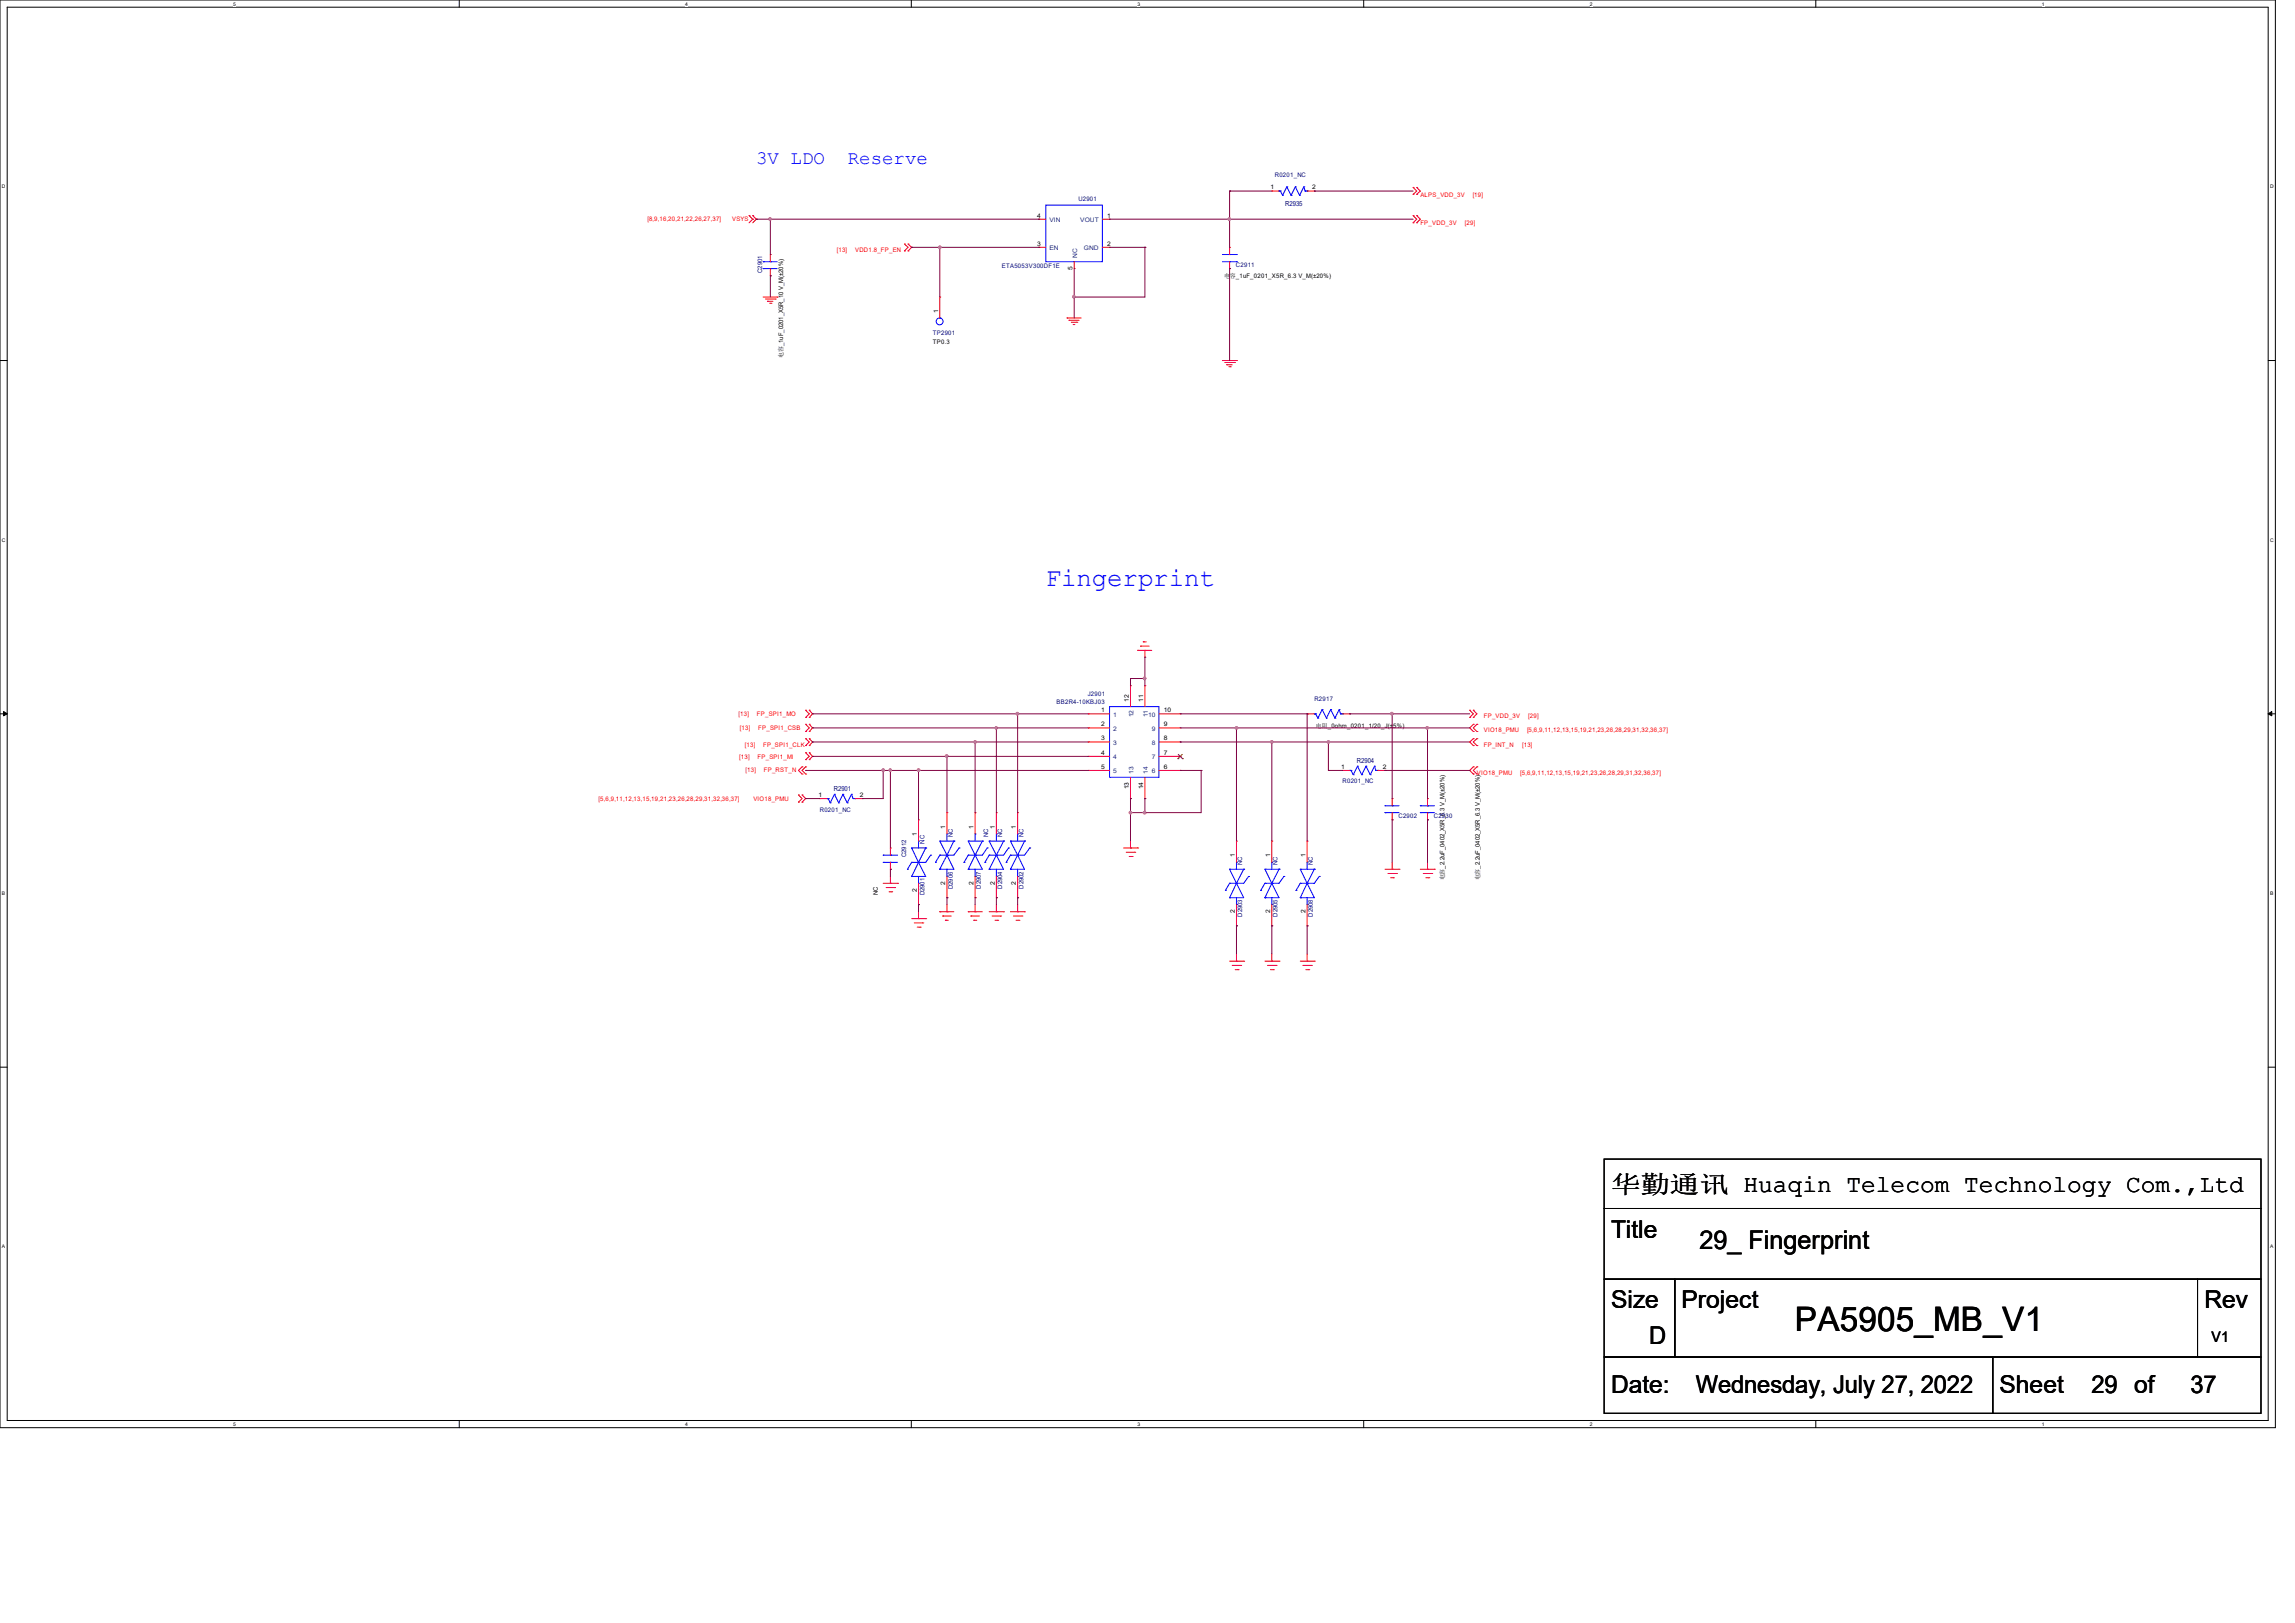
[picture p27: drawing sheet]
<svg xmlns="http://www.w3.org/2000/svg" width="297mm" height="210mm" viewBox="0 0 297 210" stroke-linecap="round" stroke-linejoin="round" font-family="sans-serif">
<defs><g id="words">
<text font-size="4.4" x="232.3" y="172.2">PA5905_MB_V1</text>
<text font-size="3.3" fill="#00f" x="135.3" y="75.8">Fingerprint</text>
<text font-size="3.3" x="219.9" y="161.7">29_ Fingerprint</text>
<g font-size="3.2">
<text x="208.5" y="154.3">华勤通讯 Huaqin Telecom Technology Com.,Ltd</text>
<text x="208.5" y="160.1">Title</text>
<text x="208.5" y="169.3">Size</text>
<text x="213.4" y="173.9">D</text>
<text x="217.6" y="169.3">Project</text>
<text x="285.3" y="169.3">Rev</text>
<text x="208.5" y="180.3">Date:</text>
<text x="219.5" y="180.3">Wednesday, July 27, 2022</text>
<text x="258.8" y="180.3">Sheet</text>
<text x="270.7" y="180.3">29 of</text>
<text x="283.5" y="180.3">37</text>
</g>
<g font-size="2.5" fill="#00f">
<text x="97.9" y="21.2">3V LDO</text>
<text x="109.7" y="21.2">Reserve</text>
</g>
<text font-size="1.9" x="286.2" y="173.6">V1</text>
<g font-size=".9" fill="#000080">
<text x="166.3" y="26.7">R2935</text>
<text x="175.6" y="98.7">R2904</text>
<text x="107.9" y="102.3">R2901</text>
</g>
<g font-size=".8" fill="#000080">
<text x="165" y="22.9">R0201_NC</text>
<text x="139.6" y="26">U2901</text>
<text x="98.6" y="35.3" transform="rotate(-90 98.6 35.3)">C2901</text>
<text x="129.7" y="34.6">ETA5053V300DF1E</text>
<text x="159.9" y="34.5">C2911</text>
<text x="120.7" y="43.4">TP2901</text>
<text x="136.7" y="91.1">BB2R4-10KBJ03</text>
<text x="140.8" y="90">J2901</text>
<text x="170.1" y="90.8">R2917</text>
<text x="173.7" y="101.3">R0201_NC</text>
<text x="106.1" y="105">R0201_NC</text>
<text x="181" y="105.8">C2902</text>
<text x="185.6" y="105.8">C2930</text>
<text x="117.3" y="110.9" transform="rotate(-90 117.3 110.9)">C2912</text>
<text x="119.6" y="109.2" transform="rotate(-90 119.6 109.2)">NC</text>
<text x="123.3" y="108.3" transform="rotate(-90 123.3 108.3)">NC</text>
<text x="127.9" y="108.3" transform="rotate(-90 127.9 108.3)">NC</text>
<text x="129.7" y="108.3" transform="rotate(-90 129.7 108.3)">NC</text>
<text x="132.5" y="108.3" transform="rotate(-90 132.5 108.3)">NC</text>
<text x="160.8" y="111.9" transform="rotate(-90 160.8 111.9)">NC</text>
<text x="165.3" y="111.9" transform="rotate(-90 165.3 111.9)">NC</text>
<text x="169.9" y="111.9" transform="rotate(-90 169.9 111.9)">NC</text>
<text x="119.6" y="115.9" transform="rotate(-90 119.6 115.9)">D2901</text>
<text x="123.3" y="115.1" transform="rotate(-90 123.3 115.1)">D2906</text>
<text x="127" y="115" transform="rotate(-90 127 115)">D2907</text>
<text x="129.7" y="115" transform="rotate(-90 129.7 115)">D2904</text>
<text x="132.5" y="115" transform="rotate(-90 132.5 115)">D2902</text>
<text x="160.8" y="118.6" transform="rotate(-90 160.8 118.6)">D2903</text>
<text x="165.3" y="118.6" transform="rotate(-90 165.3 118.6)">D2905</text>
<text x="169.9" y="118.6" transform="rotate(-90 169.9 118.6)">D2908</text>
</g>
<g font-size=".8" fill="#f00">
<text x="83.8" y="28.7">[8,9,16,20,21,22,26,27,37]</text>
<text x="94.7" y="28.7">VSYS</text>
<text x="183.8" y="29.1">FP_VDD_3V</text>
<text x="183.8" y="25.5">ALPS_VDD_3V</text>
<text x="189.6" y="29.1">[29]</text>
<text x="190.6" y="25.5">[19]</text>
<text x="108.3" y="32.6">[13]</text>
<text x="110.7" y="32.6">VDD1.8_FP_EN</text>
<text x="95.6" y="92.7">[13]</text>
<text x="95.8" y="94.5">[13]</text>
<text x="98" y="92.7">FP_SPI1_MO</text>
<text x="98.1" y="94.5">FP_SPI1_CSB</text>
<text x="192" y="93">FP_VDD_3V</text>
<text x="192" y="94.8">VIO18_PMU</text>
<text x="197.6" y="94.8">[5,6,9,11,12,13,15,19,21,23,26,28,29,31,32,36,37]</text>
<text x="197.8" y="93">[29]</text>
<text x="95.7" y="98.2">[13]</text>
<text x="96.4" y="96.6">[13]</text>
<text x="96.5" y="99.9">[13]</text>
<text x="98" y="98.2">FP_SPI1_MI</text>
<text x="98.8" y="96.6">FP_SPI1_CLK</text>
<text x="98.9" y="99.9">FP_RST_N</text>
<text x="191.1" y="100.2">VIO18_PMU</text>
<text x="192" y="96.6">FP_INT_N</text>
<text x="196.7" y="100.2">[5,6,9,11,12,13,15,19,21,23,26,28,29,31,32,36,37]</text>
<text x="197" y="96.6">[13]</text>
<text x="77.5" y="103.6">[5,6,9,11,12,13,15,19,21,23,26,28,29,31,32,36,37]</text>
<text x="97.5" y="103.6">VIO18_PMU</text>
</g>
<g font-size=".8">
<text x="134.2" y="28.2">4</text>
<text x="143.3" y="28.2">1</text>
<text x="164.4" y="24.5">1</text>
<text x="169.8" y="24.5">2</text>
<text x="134.2" y="31.8">3</text>
<text x="138.8" y="35" transform="rotate(-90 138.8 35)">5</text>
<text x="143.3" y="31.8">2</text>
<text x="158.4" y="36">电容_1uF_0201_X5R_6.3 V_M(±20%)</text>
<text x="121.4" y="40.5" transform="rotate(-90 121.4 40.5)">1</text>
<text x="101.3" y="46.3" transform="rotate(-90 101.3 46.3)">电容_1uF_0201_X5R_10 V_M(±20%)</text>
<text x="120.7" y="44.6">TP0.3</text>
<text x="142.5" y="92.2">1</text>
<text x="142.5" y="94">2</text>
<text x="142.5" y="95.8">3</text>
<text x="146.1" y="90.8" transform="rotate(-90 146.1 90.8)">12</text>
<text x="147.9" y="90.8" transform="rotate(-90 147.9 90.8)">11</text>
<text x="150.6" y="95.8">8</text>
<text x="150.6" y="94">9</text>
<text x="150.6" y="92.2">10</text>
<text x="170.3" y="94.1">电阻_0ohm_0201_1/20_J(±5%)</text>
<text x="142.5" y="97.7">4</text>
<text x="142.5" y="99.5">5</text>
<text x="150.6" y="99.5">6</text>
<text x="150.6" y="97.7">7</text>
<text x="173.6" y="99.5">1</text>
<text x="178.9" y="99.5">2</text>
<text x="105.9" y="103.1">1</text>
<text x="111.3" y="103.1">2</text>
<text x="122.3" y="107.3" transform="rotate(-90 122.3 107.3)">1</text>
<text x="126" y="107.3" transform="rotate(-90 126 107.3)">1</text>
<text x="128.7" y="107.3" transform="rotate(-90 128.7 107.3)">1</text>
<text x="131.5" y="107.3" transform="rotate(-90 131.5 107.3)">1</text>
<text x="146.1" y="102.2" transform="rotate(-90 146.1 102.2)">13</text>
<text x="147.9" y="102.2" transform="rotate(-90 147.9 102.2)">14</text>
<text x="118.7" y="108.2" transform="rotate(-90 118.7 108.2)">1</text>
<text x="159.8" y="111" transform="rotate(-90 159.8 111)">1</text>
<text x="164.4" y="111" transform="rotate(-90 164.4 111)">1</text>
<text x="168.9" y="111" transform="rotate(-90 168.9 111)">1</text>
<text x="186.9" y="113.9" transform="rotate(-90 186.9 113.9)">电容_2.2uF_0402_X5R_6.3 V_M(±20%)</text>
<text x="191.5" y="113.9" transform="rotate(-90 191.5 113.9)">电容_2.2uF_0402_X5R_6.3 V_M(±20%)</text>
<text x="113.6" y="115.8" transform="rotate(-90 113.6 115.8)">NC</text>
<text x="118.7" y="115.4" transform="rotate(-90 118.7 115.4)">2</text>
<text x="122.3" y="114.5" transform="rotate(-90 122.3 114.5)">2</text>
<text x="126" y="114.5" transform="rotate(-90 126 114.5)">2</text>
<text x="128.7" y="114.5" transform="rotate(-90 128.7 114.5)">2</text>
<text x="131.5" y="114.5" transform="rotate(-90 131.5 114.5)">2</text>
<text x="159.8" y="118.2" transform="rotate(-90 159.8 118.2)">2</text>
<text x="164.4" y="118.2" transform="rotate(-90 164.4 118.2)">2</text>
<text x="168.9" y="118.2" transform="rotate(-90 168.9 118.2)">2</text>
</g>
<g font-size=".8" fill="#004080">
<text x="135.8" y="28.7">VIN</text>
<text x="139.8" y="28.7">VOUT</text>
<text x="135.8" y="32.4">EN</text>
<text x="139.4" y="33.4" transform="rotate(-90 139.4 33.4)">NC</text>
<text x="140.3" y="32.4">GND</text>
<text x="144.1" y="92.7">1</text>
<text x="144.1" y="94.6">2</text>
<text x="146.7" y="92.8" transform="rotate(-90 146.7 92.8)">12</text>
<text x="148.5" y="92.8" transform="rotate(-90 148.5 92.8)">11</text>
<text x="148.6" y="92.7">10</text>
<text x="149.1" y="94.6">9</text>
<text x="144.1" y="96.4">3</text>
<text x="144.1" y="98.3">4</text>
<text x="144.1" y="100.1">5</text>
<text x="146.7" y="100.1" transform="rotate(-90 146.7 100.1)">13</text>
<text x="148.5" y="100.1" transform="rotate(-90 148.5 100.1)">14</text>
<text x="149.1" y="100.1">6</text>
<text x="149.1" y="98.3">7</text>
<text x="149.1" y="96.4">8</text>
</g>
<g font-size=".6">
<text x="30.2" y=".7">5</text>
<text x="88.7" y=".7">4</text>
<text x="147.2" y=".7">3</text>
<text x="205.7" y=".7">2</text>
<text x="264.2" y=".7">1</text>
<text x=".3" y="24.4">D</text>
<text x="293.8" y="24.4">D</text>
<text x=".3" y="70.1">C</text>
<text x="293.8" y="70.1">C</text>
<text x=".3" y="115.8">B</text>
<text x="293.8" y="115.8">B</text>
<text x=".3" y="161.5">A</text>
<text x="293.8" y="161.5">A</text>
<text x="30.2" y="184.5">5</text>
<text x="88.7" y="184.5">4</text>
<text x="147.2" y="184.5">3</text>
<text x="205.7" y="184.5">2</text>
<text x="264.2" y="184.5">1</text>
</g>
</g></defs>
<path d="M0 0h294.5v184.7h-294.5zM.9 .9h292.6v182.9h-292.6z" fill="none" stroke="#000" stroke-width=".13"/>
<g fill="#fff">
<path d="M30.2 .1h.3v.7h-.3z"/>
<path d="M30.2 183.9h.3v.8h-.3z"/>
</g>
<path d="M59.4 0v.9M59.4 183.8v.9" fill="none" stroke="#000" stroke-width=".13"/>
<g fill="#fff">
<path d="M88.7 .1h.3v.7h-.3z"/>
<path d="M88.7 183.9h.3v.8h-.3z"/>
</g>
<path d="M117.9 0v.9M117.9 183.8v.9" fill="none" stroke="#000" stroke-width=".13"/>
<g fill="#fff">
<path d="M147.2 .1h.3v.7h-.3z"/>
<path d="M147.2 183.9h.3v.8h-.3z"/>
</g>
<path d="M176.5 0v.9M176.5 183.8v.9" fill="none" stroke="#000" stroke-width=".13"/>
<g fill="#fff">
<path d="M205.7 .1h.4v.7h-.4z"/>
<path d="M205.7 183.9h.4v.8h-.4z"/>
</g>
<path d="M235 0v.9M235 183.8v.9" fill="none" stroke="#000" stroke-width=".13"/>
<g fill="#fff">
<path d="M264.2 .1h.4v.7h-.4z"/>
<path d="M264.2 183.9h.4v.8h-.4z"/>
<path d="M.3 23.8h.4v.7h-.4z"/>
<path d="M293.8 23.8h.5v.7h-.5z"/>
<path d="M.3 69.5h.4v.7h-.4z"/>
<path d="M293.8 69.5h.5v.7h-.5z"/>
</g>
<path d="M0 46.7h.9M293.5 46.7h1" fill="none" stroke="#000" stroke-width=".13"/>
<g fill="#fff">
<path d="M.3 115.2h.4v.8h-.4z"/>
<path d="M293.8 115.2h.4v.8h-.4z"/>
</g>
<path d="M0 92.4h.9M293.5 92.4h1" fill="none" stroke="#000" stroke-width=".13"/>
<path d="M.5 92.1l.4 .3-.4 .2zM293.5 92.4l.5-.3v.5z" fill="#000" stroke="#000" stroke-width=".13"/>
<g fill="#fff">
<path d="M.3 161h.3v.7h-.3z"/>
<path d="M293.8 161h.4v.7h-.4z"/>
</g>
<path d="M0 138.1h.9M293.5 138.1h1M207.6 156.4h85v9.1h-85zM207.6 150h85v6.4h-85zM207.6 165.5h9.1v10.1h-9.1zM207.6 175.6h50.3v7.3h-50.3zM216.7 165.5h67.7v10.1h-67.7zM257.9 175.6h34.7v7.3h-34.7zM284.4 165.5h8.2v10.1h-8.2z" fill="none" stroke="#000" stroke-width=".13"/>
<g fill="none" stroke="#f00" stroke-width=".13">
<path d="M96.9 27.9h.1M96.9 27.9l.5 .5M97.4 28.4h.1M97.4 27.9h.1M97.4 28.4l-.5 .4M97.4 27.9l.5 .5M97.9 28.4h.1M97.9 28.4l-.5 .4M98.8 38.4h1.8M99.1 38.7h1.2M99.3 39h.1M99.3 39h.7"/>
<path d="M99.6 39.2h.2M99.7 32.9h.1M99.7 35.7h.1M99.7 32.9v1M99.7 34.8v.9M99.8 39.2h.1M100.3 38.7h.1M100.6 38.4h.1M117.1 31.6h.1M117.1 32.5h.1M117.1 31.6l.4 .4-.4 .5M117.5 32.5h.1"/>
<path d="M117.5 31.6h.1M117.5 31.6l.5 .4-.5 .5M121.6 38.4h.1M121.6 38.4v2.7M134.5 32h.1M134.5 28.4h.1M134.5 32h.8M134.5 28.4h.8M139 34.8h.1M139 33.9v.9M142.7 32h.9M142.7 28.4h.9"/>
<path d="M143.6 32h.1M143.6 28.4h.1M159.1 34.8h.1M159.1 32h.1M159.1 32v.9M159.1 33.9v.9M164.6 24.7h.1M164.6 24.7h.9M169.2 24.7h.9M170.1 24.7h.1M182.9 28.8h.1M182.9 27.9h.1"/>
<path d="M182.9 25.1h.1M182.9 24.3h.1M182.9 27.9l.4 .5-.4 .4M182.9 24.3l.4 .4-.4 .4M183.3 28.8h.1M183.3 27.9h.1M183.3 25.1h.1M183.3 24.3h.1M183.3 27.9l.5 .5-.5 .4M183.3 24.3l.5 .4-.5 .4M138.1 41.1h.1M138.1 41.1h1.8"/>
<path d="M138.3 41.4h.1M138.3 41.4h1.4M138.6 41.7h.8M138.9 42h.1M138.9 42h.2M139.4 41.7h.1M158.2 46.7h1.8M158.5 46.9h1.3M158.7 47.2h.1M158.7 47.2h.8M159 47.5h.2M159.2 47.5h.1"/>
<path d="M159.8 46.9h.1M160 46.7h.1M103.8 99.2h.1M103.8 99.2l-.5 .5 .5 .5M104.3 92.8h.1M104.3 91.9h.1M104.3 94.7h.1M104.3 93.7h.1M104.3 95.6h.1M104.3 96.5h.1M104.3 98.3h.1M104.3 97.4h.1"/>
<path d="M104.3 99.2h.1M104.3 91.9l.4 .5-.4 .4M104.3 93.7l.4 .5-.4 .5M104.3 95.6l.4 .4-.4 .5M104.3 97.4l.4 .5-.4 .4M104.3 99.2l-.5 .5 .5 .5M104.7 91.9h.1M104.7 92.8h.1M104.7 93.7h.1M104.7 94.7h.1M104.7 96.5h.1M104.7 95.6h.1"/>
<path d="M104.7 97.4h.1M104.7 98.3h.1M104.7 91.9l.5 .5-.5 .4M104.7 93.7l.5 .5-.5 .5M104.7 95.6l.5 .4-.5 .5M104.7 97.4l.5 .5-.5 .4M140.8 92.4h.1M140.8 94.2h.1M140.8 96h.1M140.8 97.9h.1M140.8 99.7h.1M140.8 92.4h2.8"/>
<path d="M140.8 94.2h2.8M140.8 96h2.8M140.8 97.9h2.8M140.8 99.7h2.8M146.3 88.7h.1M146.3 88.7v2.7M147.2 84.2h.1M147.2 84.2h1.9M147.6 83.6h.1M147.6 83.6h1.1M148 83.1h.1M148 83.1h.3"/>
<path d="M148.2 84.2h.1M148.2 88.7h.1M148.2 84.2v.8M148.2 88.7v2.7M150 92.4h2.7M150 94.2h2.7M150 96h2.7M150 97.9h2.7M150 99.7h2.7M152.7 99.7h.1M152.7 97.9h.1M152.7 96h.1"/>
<path d="M152.7 94.2h.1M152.7 92.4h.1M169.2 92.4h.1M169.2 92.4h.9M173.7 99.7h.1M173.7 92.4h1M173.7 99.7h1M174.7 92.4h.1M178.3 99.7h.9M179.2 99.7h.1M190.2 91.9h.1M190.2 92.8h.1"/>
<path d="M190.2 91.9l.5 .5-.5 .4M190.7 91.9h.1M190.7 92.8h.1M190.7 94.7h.1M190.7 93.7h.1M190.7 96.5h.1M190.7 95.6h.1M190.7 99.2h.1M190.7 91.9l.4 .5-.4 .4M190.7 93.7l-.5 .5 .5 .5M190.7 95.6l-.5 .4 .5 .5M190.7 99.2l-.5 .5 .5 .5"/>
<path d="M191.1 93.7h.1M191.1 94.7h.1M191.1 95.6h.1M191.1 96.5h.1M191.1 99.2h.1M191.1 93.7l-.4 .5 .4 .5M191.1 95.6l-.4 .4 .4 .5M191.1 99.2l-.4 .5 .4 .5M103.3 103.8h.1M103.3 102.9h.1M103.3 102.9l.5 .4-.5 .5M103.8 100.2h.1"/>
<path d="M103.8 102.9h.1M103.8 103.8h.1M103.8 102.9l.5 .4-.5 .5M104.3 100.2h.1M106.1 103.3h.1M106.1 103.3h.9M110.7 103.3h.9M111.6 103.3h.1M114.3 114.3h1.9M114.7 114.9h1.1M115.1 115.4h.3M115.2 114.3h.1"/>
<path d="M115.2 109.7h.1M115.2 112.5h.1M115.2 109.7v1M115.2 111.6v.9M115.2 113.4v.9M115.4 115.4h.1M115.8 114.9h.1M116.2 114.3h.1M118 118.9h1.8M118.3 119.4h1.1M118.7 120h.4M118.9 118.9h.1"/>
<path d="M118.9 106.1h.1M118.9 117.1h.1M118.9 106.1v2.7M118.9 114.3v2.8M118.9 118v.9M119.1 120h.1M119.4 119.4h.1M119.8 118.9h.1M121.6 118h.1M121.6 118h1.8M122 118.5h.1M122 118.5h1.1"/>
<path d="M122.3 119.1h.1M122.3 119.1h.4M122.6 118h.1M122.6 105.2h.1M122.6 116.2h.1M122.6 105.2v2.7M122.6 113.4v2.8M122.6 117.1v.9M125.3 118h.1M125.3 118h1.8M125.6 118.5h.1M125.6 118.5h1.1"/>
<path d="M126 119.1h.1M126 119.1h.4M126.2 118h.1M126.2 105.2h.1M126.2 116.2h.1M126.2 105.2v2.7M126.2 113.4v2.8M126.2 117.1v.9M128 118h1.9M128.4 118.5h1.1M128.8 119.1h.3M128.9 118h.1"/>
<path d="M128.9 105.2h.1M128.9 116.2h.1M128.9 105.2v2.7M128.9 113.4v2.8M128.9 117.1v.9M129.1 119.1h.1M129.5 118.5h.1M129.9 118h.1M130.8 118h1.8M131.1 118.5h1.1M131.5 119.1h.4M131.7 118h.1"/>
<path d="M131.7 105.2h.1M131.7 116.2h.1M131.7 105.2v2.7M131.7 113.4v2.8M131.7 117.1v.9M131.9 119.1h.1M132.2 118.5h.1M132.6 118h.1M145.4 109.7h1.8M145.8 110.3h1.1M146.1 110.8h.4M146.3 109.7h.1"/>
<path d="M146.3 103.3h.1M146.3 100.6v2.7M146.3 108.8v.9M146.5 110.8h.1M146.9 110.3h.1M147.2 109.7h.1M148.2 103.3h.1M148.2 100.6v2.7M160 108.8h.1M160 119.8h.1M160 108.8v2.8M160 117.1v2.7"/>
<path d="M164.6 108.8h.1M164.6 119.8h.1M164.6 108.8v2.8M164.6 117.1v2.7M169.2 108.8h.1M169.2 119.8h.1M169.2 108.8v2.8M169.2 117.1v2.7M179.2 112.5h1.9M179.6 113h1.1M180 113.6h.3M180.2 112.5h.1"/>
<path d="M180.2 103.3h.1M180.2 106.1h.1M180.2 103.3v1M180.2 105.2v.9M180.2 111.6v.9M180.3 113.6h.1M180.7 113h.1M181.1 112.5h.1M183.8 112.5h1.8M184.2 113h1.1M184.5 113.6h.4M184.7 112.5h.1"/>
<path d="M184.7 103.3h.1M184.7 106.1h.1M184.7 103.3v1M184.7 105.2v.9M184.7 111.6v.9M184.9 113.6h.1M185.3 113h.1M185.6 112.5h.1M190.7 100.2h.1M191.1 100.2h.1M159.1 124.4h1.9M159.5 124.9h1.1"/>
<path d="M159.9 125.5h.3M160 124.4h.1M160 123.4v1M160.2 125.5h.1M160.6 124.9h.1M161 124.4h.1M163.7 124.4h1.8M164 124.9h1.1M164.4 125.5h.4M164.6 124.4h.1M164.6 123.4v1M164.8 125.5h.1"/>
<path d="M165.1 124.9h.1M165.5 124.4h.1M168.3 124.4h1.8M168.6 124.9h1.1M169 125.5h.4M169.2 124.4h.1M169.2 123.4v1M169.4 125.5h.1M169.7 124.9h.1M170.1 124.4h.1"/>
</g>
<g fill="none" stroke="#00f" stroke-width=".13">
<path d="M98.8 33.9h.1M98.8 34.8h.1M98.8 33.9h1.8M98.8 34.8h1.8M99.7 33.9h.1M99.7 34.8h.1M135.3 26.5h7.4v7.4h-7.4zM158.2 33.9h1.8M158.2 32.9h1.8M159.1 33.9h.1M159.1 32.9h.1M160 33.9h.1"/>
<path d="M160 32.9h.1M165.5 24.7h.1M165.5 24.7h.2M165.7 24.7h.1M165.7 24.7l.3 .6M166 25.3h.1M166.5 24.2h.1M166.5 24.2l.6 1.1M166.5 24.2l-.5 1.1M167.1 25.3h.1M167.6 24.2h.1M167.6 24.2l.6 1.1"/>
<path d="M167.6 24.2l-.5 1.1M168.2 25.3h.1M168.7 24.2h.1M168.7 24.2l.2 .5M168.7 24.2l-.5 1.1M168.9 24.7h.1M168.9 24.7h.3M169.2 24.7h.1M121.6 41.1h.1M143.6 91.4h6.4v9.2h-6.4zM170.1 92.4h.1M170.1 92.4h.2"/>
<path d="M170.3 92.4h.1M170.3 92.4l.3 .5M170.6 92.9h.1M171.1 91.8h.1M171.1 91.8l.6 1.1M171.1 91.8l-.5 1.1M171.7 92.9h.1M172.2 91.8h.1M172.2 91.8l.6 1.1M172.2 91.8l-.5 1.1M172.8 92.9h.1M173.3 91.8h.1"/>
<path d="M173.3 91.8l.2 .6M173.3 91.8l-.5 1.1M173.5 92.4h.1M173.5 92.4h.2M173.7 92.4h.1M174.7 99.7h.1M174.8 99.7h.1M174.8 99.7l.3 .5M175.7 99.1h.1M175.7 99.1l.5 1.1M175.7 99.1l-.6 1.1M176.8 99.1h.1"/>
<path d="M176.8 99.1l.5 1.1M176.8 99.1l-.6 1.1M177.9 99.1h.1M177.9 99.1l.2 .6M177.9 99.1l-.6 1.1M178.1 99.7h.1M178.1 99.7h.2M178.3 99.7h.1M107 103.3h.1M107 103.3h.2M107.2 103.3h.1M107.2 103.3l.2 .6"/>
<path d="M107.4 103.9h.1M108 102.8h.1M108 102.8l.5 1.1M108 102.8l-.6 1.1M108.5 103.9h.1M109.1 102.8h.1M109.1 102.8l.5 1.1M109.1 102.8l-.6 1.1M109.6 103.9h.1M110.2 102.8h.1M110.2 102.8l.2 .5M110.2 102.8l-.6 1.1"/>
<path d="M110.4 103.3h.1M110.4 103.3h.3M110.7 103.3h.1M114.3 110.7h.1M114.3 111.6h.1M114.3 110.7h1.9M114.3 111.6h1.9M115.2 110.7h.1M115.2 111.6h.1M117.4 112.5h.1M118 109.7h.1M118 111.6h.1"/>
<path d="M118 113.4h.1M118 109.7l.9 1.9M118 109.7h1.8M118 111.6l-.6 .9M118.9 111.6h.1M118.9 108.8h.1M118.9 114.3h.1M118.9 108.8v.9M118.9 113.4v.9M118.9 111.6l.9 1.8h-1.8M118.9 111.6l-.9 1.8M119.8 109.7h.1"/>
<path d="M119.8 109.7l-.9 1.9M120.4 110.7h.1M120.4 110.7l-.6 .9h-1.8M121.1 111.6h.1M121.6 108.8h.1M121.6 110.7h.1M121.6 112.5h.1M121.6 108.8l1 1.9M121.6 108.8h1.8M121.6 110.7l-.5 .9M122.6 110.7h.1M122.6 107.9h.1"/>
<path d="M122.6 113.4h.1M122.6 110.7l.8 1.8h-1.8M122.6 107.9v.9M122.6 112.5v.9M122.6 110.7l-1 1.8M123.4 108.8h.1M123.4 108.8l-.8 1.9M124.1 109.7h.1M124.1 109.7l-.7 1h-1.8M124.8 111.6h.1M125.3 108.8h.1M125.3 110.7h.1"/>
<path d="M125.3 112.5h.1M125.3 108.8h1.8M125.3 108.8l.9 1.9M125.3 110.7l-.5 .9M126.2 110.7h.1M126.2 107.9h.1M126.2 113.4h.1M126.2 110.7l.9 1.8h-1.8M126.2 107.9v.9M126.2 112.5v.9M126.2 110.7l-.9 1.8M127.1 108.8h.1"/>
<path d="M127.1 108.8l-.9 1.9M127.5 111.6h.1M127.8 109.7h.1M127.8 109.7l-.7 1h-1.8M128 108.8h.1M128 110.7h.1M128 112.5h.1M128 108.8l1.9 3.7h-1.9M128 108.8h1.9M128 110.7l-.5 .9M128.9 110.7h.1M128.9 107.9h.1"/>
<path d="M128.9 113.4h.1M128.9 107.9v.9M128.9 112.5v.9M129.9 108.8h.1M129.9 108.8l-1.9 3.7M130.2 111.6h.1M130.5 109.7h.1M130.5 109.7l-.6 1h-1.9M130.8 108.8h.1M130.8 110.7h.1M130.8 112.5h.1M130.8 108.8h1.8"/>
<path d="M130.8 108.8l.9 1.9M130.8 110.7l-.6 .9M131.7 110.7h.1M131.7 107.9h.1M131.7 113.4h.1M131.7 110.7l.9 1.8h-1.8M131.7 107.9v.9M131.7 112.5v.9M131.7 110.7l-.9 1.8M132.6 108.8h.1M132.6 108.8l-.9 1.9M133.3 109.7h.1"/>
<path d="M133.3 109.7l-.7 1h-1.8M158.6 115.2h.1M159.1 112.5h.1M159.1 114.3h.1M159.1 116.2h.1M159.1 112.5h1.9M159.1 112.5l.9 1.8M159.1 114.3l-.5 .9M160 114.3h.1M160 111.6h.1M160 117.1h.1M160 114.3l1 1.9h-1.9"/>
<path d="M160 111.6v.9M160 116.2v.9M160 114.3l-.9 1.9M161 112.5h.1M161 112.5l-1 1.8M161.6 113.4h.1M161.6 113.4l-.6 .9h-1.9M163.2 115.2h.1M163.7 112.5h.1M163.7 114.3h.1M163.7 116.2h.1M163.7 112.5h1.8"/>
<path d="M163.7 112.5l.9 1.8M163.7 114.3l-.5 .9M164.6 114.3h.1M164.6 111.6h.1M164.6 117.1h.1M164.6 114.3l.9 1.9h-1.8M164.6 111.6v.9M164.6 116.2v.9M164.6 114.3l-.9 1.9M165.5 112.5h.1M165.5 112.5l-.9 1.8M166.2 113.4h.1"/>
<path d="M166.2 113.4l-.7 .9h-1.8M167.7 115.2h.1M168.3 112.5h.1M168.3 114.3h.1M168.3 116.2h.1M168.3 112.5l.9 1.8M168.3 112.5h1.8M168.3 114.3l-.6 .9M169.2 114.3h.1M169.2 111.6h.1M169.2 117.1h.1M169.2 111.6v.9"/>
<path d="M169.2 116.2v.9M169.2 114.3l.9 1.9h-1.8M169.2 114.3l-.9 1.9M170.1 112.5h.1M170.1 112.5l-.9 1.8M170.7 113.4h.1M170.7 113.4l-.6 .9h-1.8M175.1 100.2h.1M176.2 100.2h.1M177.3 100.2h.1M179.2 104.3h.1M179.2 105.2h.1"/>
<path d="M179.2 104.3h1.9M179.2 105.2h1.9M180.2 104.3h.1M180.2 105.2h.1M183.8 104.3h.1M183.8 105.2h.1M183.8 104.3h1.8M183.8 105.2h1.8M184.7 104.3h.1M184.7 105.2h.1"/>
<circle cx="121.6" cy="41.6" r=".44"/>
</g>
<path d="M152.4 98.2h.1M152.5 97.6l.5 .6M153 97.6l-.6 .6M153 98.2h.1" fill="none" stroke="#804000" stroke-width=".13"/>
<g fill="none" stroke="#800040" stroke-width=".13">
<path d="M97.9 28.4h.1M97.9 28.4h36.6M99.7 28.4h.1M99.7 35.7h.1M99.7 28.4v4.5M99.7 35.7v2.7M118 32h.1M118 32h16.5M121.6 32h.1M121.6 32v6.4M134.5 28.4h.1M134.5 32h.1"/>
<path d="M139 38.4h.1M139 34.8v6.3M143.6 28.4h39.3M143.6 32h4.6M148.2 32h.1M148.2 32v6.4h-9.2M159.1 34.8h.1M159.1 28.4h.1M159.1 24.7h.1M159.1 24.7v7.3M159.1 34.8v11.9M159.1 24.7h5.5"/>
<path d="M170.1 24.7h.1M170.1 24.7h12.8M104.3 99.7h.1M104.3 99.7h36.5M105.2 92.4h.1M105.2 94.2h.1M105.2 96h.1M105.2 97.9h.1M105.2 92.4h35.6M105.2 94.2h35.6M105.2 96h35.6M105.2 97.9h35.6"/>
<path d="M114.3 99.7h.1M114.3 99.7v3.6h-2.7M115.2 99.7h.1M115.2 99.7v10M118.9 99.7h.1M118.9 99.7v6.4M122.6 97.9h.1M122.6 97.9v7.3M126.2 96h.1M126.2 96v9.2M128.9 94.2h.1M128.9 94.2v11"/>
<path d="M131.7 92.4h.1M131.7 92.4v12.8M146.3 87.8h.1M146.3 87.8h1.9M146.3 87.8v.9M148.2 85h.1M148.2 87.8h.1M148.2 85v3.7M152.7 96h.1M152.7 99.7h.1M152.7 92.4h16.5M152.7 94.2h37.5"/>
<path d="M152.7 96h37.5M152.7 99.7h2.7M155.4 99.7h.1M155.4 99.7v5.5h-9.1M160 94.2h.1M160 94.2v14.6M164.6 96h.1M164.6 96v12.8M169.2 92.4h.1M169.2 92.4v16.4M171.9 96h.1M171.9 99.7h.1"/>
<path d="M171.9 96v3.7M171.9 99.7h1.8M174.7 92.4h.1M174.7 92.4h15.5M179.2 99.7h.1M179.2 99.7h11M180.2 92.4h.1M180.2 92.4v10.9M184.7 94.2h.1M184.7 94.2v9.1M104.3 103.3h.1M104.3 103.3h1.8"/>
<path d="M111.6 103.3h.1M115.2 112.5h.1M115.2 112.5v.9M118.9 117.1h.1M118.9 117.1v.9M122.6 116.2h.1M122.6 116.2v.9M126.2 116.2h.1M126.2 116.2v.9M128.9 116.2h.1M128.9 116.2v.9M131.7 116.2h.1"/>
<path d="M131.7 116.2v.9M146.3 103.3h.1M146.3 105.2h.1M146.3 103.3v5.5M148.2 103.3h.1M148.2 105.2h.1M148.2 103.3v1.9M160 119.8h.1M160 119.8v3.6M164.6 119.8h.1M164.6 119.8v3.6M169.2 119.8h.1"/>
<path d="M169.2 119.8v3.6M180.2 106.1h.1M180.2 106.1v5.5M184.7 106.1h.1M184.7 106.1v5.5"/>
</g>
<g fill="#f0f" stroke="#f0f" stroke-width=".13">
<circle cx="148.1" cy="87.8" r=".17"/>
<circle cx="131.7" cy="92.4" r=".17"/>
<circle cx="180.1" cy="92.4" r=".17"/>
<circle cx="128.9" cy="94.2" r=".16"/>
<circle cx="160" cy="94.2" r=".17"/>
<circle cx="184.7" cy="94.2" r=".17"/>
<circle cx="126.2" cy="96" r=".17"/>
<circle cx="164.6" cy="96" r=".17"/>
<circle cx="171.9" cy="96" r=".17"/>
<circle cx="122.5" cy="97.8" r=".17"/>
<circle cx="114.3" cy="99.7" r=".17"/>
<circle cx="115.2" cy="99.6" r=".16"/>
<circle cx="118.9" cy="99.7" r=".17"/>
<circle cx="148.1" cy="105.2" r=".17"/>
<circle cx="146.3" cy="105.2" r=".17"/>
<circle cx="159.1" cy="28.3" r=".17"/>
<circle cx="99.7" cy="28.3" r=".17"/>
<circle cx="139" cy="38.4" r=".17"/>
<circle cx="121.6" cy="32" r=".17"/>
</g>
<use href="#words"/>
</svg>
